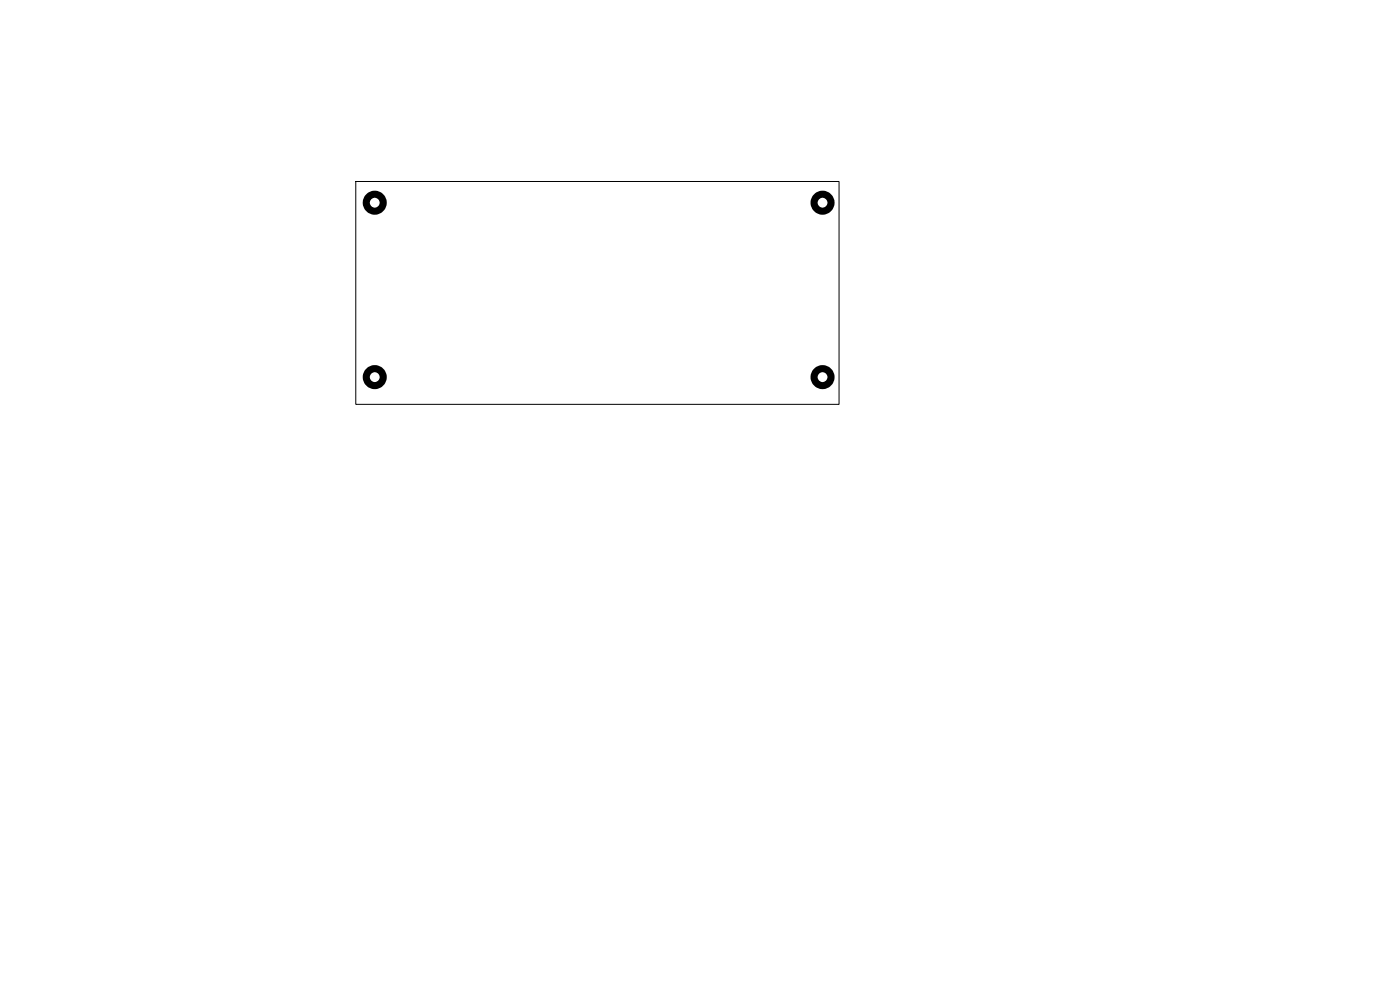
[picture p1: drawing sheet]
<svg xmlns="http://www.w3.org/2000/svg" width="297mm" height="210mm" viewBox="0 0 297 210" stroke-linecap="round" stroke-linejoin="round" font-family="sans-serif">
<path d="M75.5 38.5h102.5v47.3h-102.5z" fill="none" stroke="#000" stroke-width=".21"/>
<g fill="none" stroke="#000" stroke-width="1.5">
<circle cx="79.5" cy="43" r="1.8"/>
<circle cx="174.5" cy="43" r="1.8"/>
<circle cx="79.5" cy="80" r="1.8"/>
<circle cx="174.5" cy="80" r="1.8"/>
</g>
</svg>
